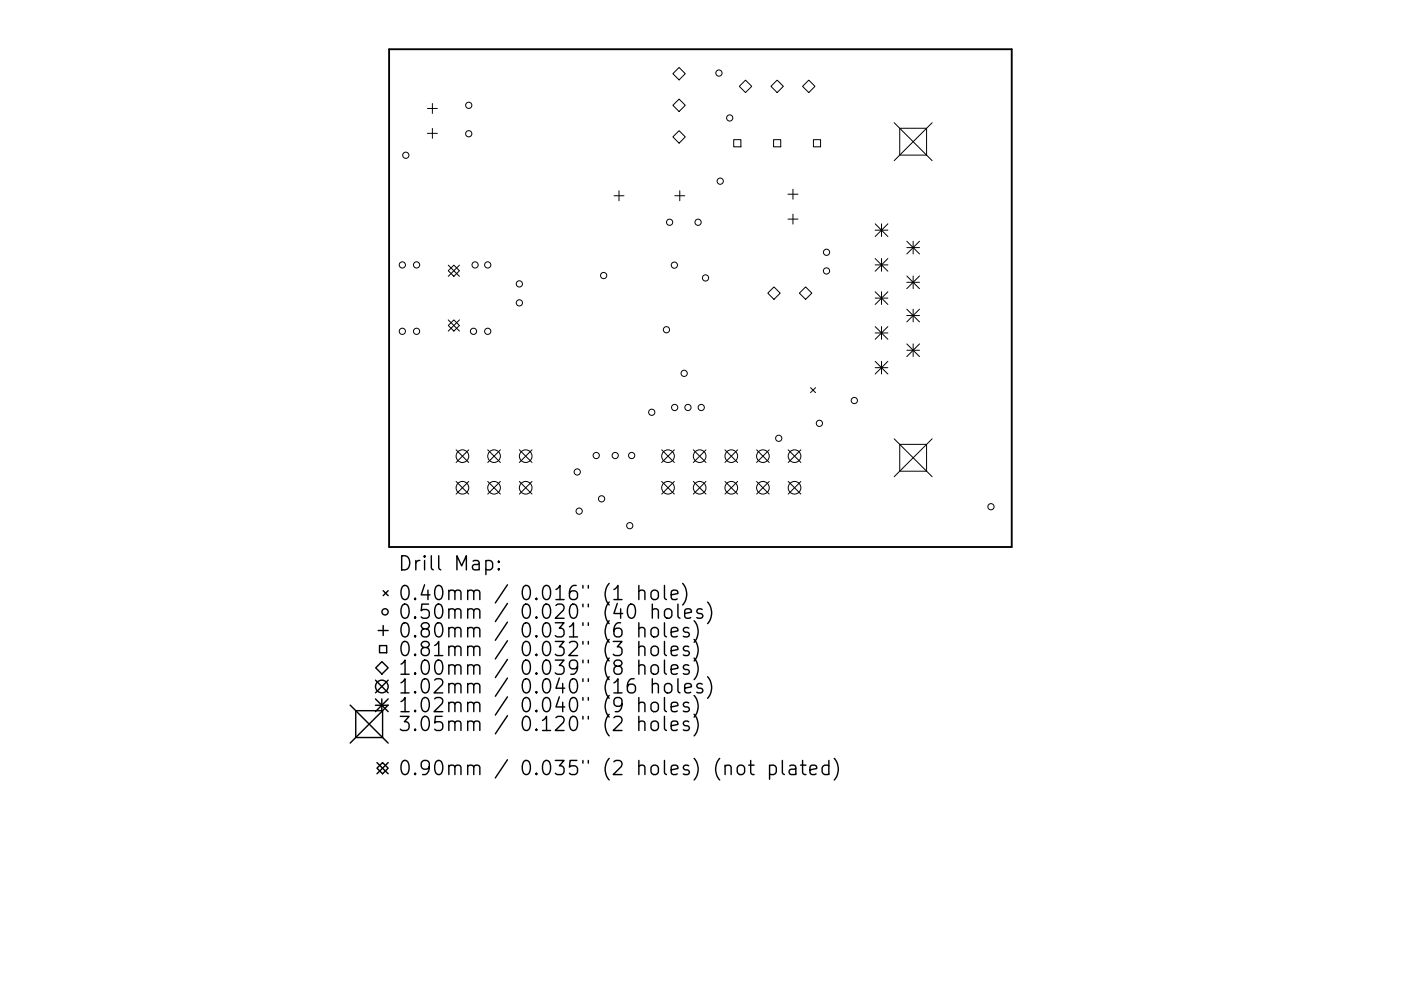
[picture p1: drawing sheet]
<svg xmlns="http://www.w3.org/2000/svg" width="297mm" height="210mm" viewBox="0 0 297 210" stroke-linecap="round" stroke-linejoin="round" font-family="sans-serif">
<defs><g id="words">
<g font-size="4.2">
<text x="84.3" y="121.1">Drill Map:</text>
<text x="84.3" y="127.4">0.40mm / 0.016&quot; (1 hole)</text>
<text x="84.3" y="131.3">0.50mm / 0.020&quot; (40 holes)</text>
<text x="84.3" y="135.3">0.80mm / 0.031&quot; (6 holes)</text>
<text x="84.3" y="139.2">0.81mm / 0.032&quot; (3 holes)</text>
<text x="84.3" y="143.2">1.00mm / 0.039&quot; (8 holes)</text>
<text x="84.3" y="147.2">1.02mm / 0.040&quot; (16 holes)</text>
<text x="84.3" y="151.1">1.02mm / 0.040&quot; (9 holes)</text>
<text x="84.3" y="155.1">3.05mm / 0.120&quot; (2 holes)</text>
<text x="84.3" y="164.5">0.90mm / 0.035&quot; (2 holes) (not plated)</text>
</g>
</g></defs>
<path d="M82.5 10.4h132v105.7h-132z" fill="none" stroke="#000" stroke-width=".4"/>
<g fill="none" stroke="#000" stroke-width=".21">
<path d="M142.7 15.6l1.3-1.3 1.3 1.3-1.3 1.4zM158.1 17l1.3 1.3-1.3 1.3-1.4-1.3zM163.5 18.3l1.3-1.3 1.3 1.3-1.3 1.3zM171.5 17l1.3 1.3-1.3 1.3-1.3-1.3zM90.6 23h2.1M90.6 28.3h2.1M91.7 22v2.1M91.7 27.2v2.2M142.7 22.3l1.3-1.3 1.3 1.3-1.3 1.4zM142.7 29l1.3-1.3 1.3 1.3-1.3 1.4zM155.6 29.6h1.5v1.5h-1.5zM164 29.6h1.5v1.5h-1.5z"/>
<path d="M172.5 29.6h1.5v1.5h-1.5zM189.6 26l8 8.1M190.8 27.2h5.7v5.7h-5.7zM197.6 26l-8 8.1M95 57.4l1.2-1.1 1.2 1.1-1.2 1.2zM95 56.3l2.4 2.3M97.4 56.3l-2.4 2.3M130.2 41.5h2.1M131.2 40.5v2.1M143.1 41.5h2.1M144.1 40.5v2.1M167.1 41.2h2.1"/>
<path d="M167.1 46.5h2.1M168.1 40.1v2.2M168.1 45.4v2.1M185.6 47.5l2.6 2.7M185.6 48.8h2.6M185.6 54.9l2.6 2.6M185.6 56.2h2.6M186.9 47.5v2.7M186.9 54.9v2.6M188.2 47.5l-2.6 2.7M188.2 54.9l-2.6 2.6M192.3 51.2l2.7 2.7"/>
<path d="M192.3 52.5h2.7M192.3 58.6l2.7 2.6M192.3 59.9h2.7M193.6 51.2v2.7M193.6 58.6v2.6M195 51.2l-2.7 2.7M195 58.6l-2.7 2.6M95 67.9l2.4 2.3M96.2 67.9l1.2 1.2-1.2 1.1-1.2-1.1zM97.4 67.9l-2.4 2.3M162.8 62.2l1.3-1.3 1.3 1.3-1.3 1.3zM170.8 60.9l1.3 1.3-1.3 1.3-1.3-1.3z"/>
<path d="M185.6 61.9l2.6 2.7M185.6 63.3h2.6M185.6 69.3l2.6 2.7M185.6 70.6h2.6M185.6 76.7l2.6 2.7M185.6 78h2.6M186.9 61.9v2.7M186.9 69.3v2.7M186.9 76.7v2.7M188.2 61.9l-2.6 2.7M188.2 69.3l-2.6 2.7M188.2 76.7l-2.6 2.7"/>
<path d="M192.3 65.6l2.7 2.7M192.3 66.9h2.7M192.3 73l2.7 2.7M192.3 74.3h2.7M193.6 65.6v2.7M193.6 73v2.7M195 65.6l-2.7 2.7M195 73l-2.7 2.7M96.7 95.4l2.7 2.7M99.4 95.4l-2.7 2.7M103.4 95.4l2.7 2.7M106.1 95.4l-2.7 2.7"/>
<path d="M110.1 95.4l2.7 2.7M112.8 95.4l-2.7 2.7M140.3 95.4l2.7 2.7M143 95.4l-2.7 2.7M147 95.4l2.7 2.7M149.7 95.4l-2.7 2.7M153.7 95.4l2.7 2.7M156.4 95.4l-2.7 2.7M160.4 95.4l2.7 2.7M163.1 95.4l-2.7 2.7M167.1 95.4l2.7 2.7M169.8 95.4l-2.7 2.7"/>
<path d="M171.9 82.2l1 1.1M172.9 82.2l-1 1.1M189.6 93.1l8 8.1M190.8 94.3h5.7v5.7h-5.7zM197.6 93.1l-8 8.1M96.7 102.1l2.7 2.7M99.4 102.1l-2.7 2.7M103.4 102.1l2.7 2.7M106.1 102.1l-2.7 2.7M110.1 102.1l2.7 2.7M112.8 102.1l-2.7 2.7M140.3 102.1l2.7 2.7"/>
<path d="M143 102.1l-2.7 2.7M147 102.1l2.7 2.7M149.7 102.1l-2.7 2.7M153.7 102.1l2.7 2.7M156.4 102.1l-2.7 2.7M160.4 102.1l2.7 2.7M163.1 102.1l-2.7 2.7M167.1 102.1l2.7 2.7M169.8 102.1l-2.7 2.7"/>
<circle cx="152.4" cy="15.5" r=".66"/>
<circle cx="86" cy="32.9" r=".66"/>
<circle cx="99.4" cy="28.4" r=".66"/>
<circle cx="99.4" cy="22.3" r=".66"/>
<circle cx="152.7" cy="38.4" r=".66"/>
<circle cx="154.7" cy="25" r=".66"/>
<circle cx="85.3" cy="56.2" r=".66"/>
<circle cx="88.3" cy="56.2" r=".66"/>
<circle cx="100.7" cy="56.2" r=".66"/>
<circle cx="103.4" cy="56.2" r=".66"/>
<circle cx="128" cy="58.5" r=".66"/>
<circle cx="142" cy="47.2" r=".66"/>
<circle cx="143" cy="56.3" r=".66"/>
<circle cx="148" cy="47.2" r=".66"/>
<circle cx="149.6" cy="59" r=".66"/>
<circle cx="175.2" cy="57.5" r=".66"/>
<circle cx="175.2" cy="53.5" r=".66"/>
<circle cx="85.3" cy="70.3" r=".66"/>
<circle cx="88.3" cy="70.3" r=".66"/>
<circle cx="100.4" cy="70.3" r=".66"/>
<circle cx="103.4" cy="70.3" r=".66"/>
<circle cx="110.1" cy="64.3" r=".66"/>
<circle cx="110.1" cy="60.2" r=".66"/>
<circle cx="141.3" cy="70" r=".66"/>
<circle cx="145.1" cy="79.2" r=".66"/>
<circle cx="98" cy="96.8" r="1.34"/>
<circle cx="104.8" cy="96.8" r="1.34"/>
<circle cx="111.5" cy="96.8" r="1.34"/>
<circle cx="126.4" cy="96.6" r=".66"/>
<circle cx="130.4" cy="96.6" r=".66"/>
<circle cx="133.9" cy="96.6" r=".66"/>
<circle cx="138.2" cy="87.5" r=".66"/>
<circle cx="141.6" cy="96.8" r="1.34"/>
<circle cx="143" cy="86.5" r=".66"/>
<circle cx="145.9" cy="86.5" r=".66"/>
<circle cx="148.3" cy="96.8" r="1.34"/>
<circle cx="148.7" cy="86.5" r=".66"/>
<circle cx="155" cy="96.8" r="1.34"/>
<circle cx="161.8" cy="96.8" r="1.34"/>
<circle cx="165.1" cy="93" r=".66"/>
<circle cx="168.5" cy="96.8" r="1.34"/>
<circle cx="173.7" cy="89.8" r=".66"/>
<circle cx="181.1" cy="85" r=".66"/>
<circle cx="98" cy="103.5" r="1.34"/>
<circle cx="104.8" cy="103.5" r="1.34"/>
<circle cx="111.5" cy="103.5" r="1.34"/>
<circle cx="122.4" cy="100.1" r=".66"/>
<circle cx="122.8" cy="108.4" r=".66"/>
<circle cx="127.6" cy="105.8" r=".66"/>
<circle cx="133.5" cy="111.5" r=".66"/>
<circle cx="141.6" cy="103.5" r="1.34"/>
<circle cx="148.3" cy="103.5" r="1.34"/>
<circle cx="155" cy="103.5" r="1.34"/>
<circle cx="161.8" cy="103.5" r="1.34"/>
<circle cx="168.5" cy="103.5" r="1.34"/>
<circle cx="210.1" cy="107.5" r=".66"/>
</g>
<g fill="none" stroke="#000" stroke-width=".3">
<path d="M103 119.1l.9-.2 .5 .6v.8l-.2 .5-.3 .1-.9-.1M105.7 119.1l.2 .1-.2 .1-.1-.1 .1-.1v.2M80.2 133.8h2.1M80.5 137h1.5v1.5h-1.5zM81.2 125.3l1.1 1.1M81.2 132.7v2.1M82.3 125.3l-1.1 1.1M105.7 120.6l.2 .2-.2 .1-.1-.1 .1-.2v.3M135.4 125.5a.74 .74 0 0 1 1.3 .1v1.6M135.4 133.4a.74 .74 0 0 1 1.3 .2v1.5M135.4 137.4a.74 .74 0 0 1 1.3 .1v1.6M135.4 124.2v3"/>
<path d="M135.4 132.1v3M135.4 136.1v3M138.2 125.5a.81 .81 0 0 1 .8-.3 .81 .81 0 0 1 .6 .6v.8a.81 .81 0 0 1-.8 .6 .81 .81 0 0 1-.8-.6v-.8zM138.2 133.4a.81 .81 0 0 1 .8-.3 .81 .81 0 0 1 .6 .6v.9a.81 .81 0 0 1-.8 .6 .81 .81 0 0 1-.8-.6v-.9zM138.3 129.5a.74 .74 0 0 1 1.3 .1v1.6M138.3 137.2a.81 .81 0 0 1 1.3 .5v.8a.81 .81 0 0 1-.8 .6 .81 .81 0 0 1-.8-.6v-.8zM138.3 128.2v3M140.9 124.2v2.6l.4 .4M140.9 132.1v2.6l.4 .4M140.9 136.1v2.6l.4 .4M141.2 129.3a.81 .81 0 0 1 1.2 .4v.9a.81 .81 0 0 1-.7 .6 .81 .81 0 0 1-.8-.6v-.9zM142.3 126.2l1.4-.3-.1-.5-.9-.2-.4 .4v1.2l.1 .3 .3 .1 .9-.1"/>
<path d="M142.3 134.1l1.4-.3-.1-.5-.9-.2-.4 .5v1.1l.1 .3 .3 .1 .9-.1M142.3 138.1l1.4-.3-.1-.6-.9-.1-.4 .4v1.2l.1 .2 .3 .2 .9-.2M143.7 128.2v2.5l.5 .5M144.7 123.8a3.4 3.4 0 0 1 0 4.6M145.2 130.2l1.4-.3-.2-.6-.8-.1-.4 .4v1.1l.1 .3 .3 .2 .8-.2M146 133.3l-.7-.2-.4 .5 .1 .4 1 .3 .2 .3-.2 .4-.3 .1-.8-.1M146 137.2l-.7-.1-.4 .4 .1 .4 1 .3 .2 .3-.2 .4-.3 .2-.8-.2M147.2 131.7a3.4 3.4 0 0 1 0 4.6M147.2 135.7a3.4 3.4 0 0 1 0 4.5M147.2 139.6a3.4 3.4 0 0 1 0 4.6M148.9 129.3l-.7-.1-.5 .4 .2 .4 1 .3 .1 .3-.1 .4-.3 .2-.9-.2M150 127.7a3.4 3.4 0 0 1 0 4.6"/>
<path d="M74.2 149.6l8.1 8.1M75.4 150.8h5.7v5.7h-5.7zM79.6 148.3l2.7 2.7M79.6 149.6h2.7M79.6 144.3l2.7 2.7M79.7 141.7l1.3-1.3 1.3 1.3-1.3 1.3zM81 148.3v2.7M82.3 144.3l-2.7 2.7M82.3 148.3l-2.7 2.7M82.3 149.6l-8.1 8.1M135.4 141.3a.74 .74 0 0 1 1.3 .2v1.5M135.4 149.3a.74 .74 0 0 1 1.3 .1v1.6"/>
<path d="M135.4 153.3a.74 .74 0 0 1 1.3 .1v1.6M135.4 140v3M135.4 148v3M135.4 152v3M138.2 141.3a.81 .81 0 0 1 .8-.3 .81 .81 0 0 1 .6 .6v.9a.81 .81 0 0 1-.8 .6 .81 .81 0 0 1-.8-.6v-.9zM138.2 153.3a.81 .81 0 0 1 .8-.3 .81 .81 0 0 1 .6 .6v.8a.81 .81 0 0 1-.8 .6 .81 .81 0 0 1-.8-.6v-.8zM138.3 145.3a.74 .74 0 0 1 1.3 .1v1.6M138.3 149.1a.81 .81 0 0 1 1.3 .5v.8a.81 .81 0 0 1-.8 .6 .81 .81 0 0 1-.8-.6v-.8zM138.3 144v3M140.9 140v2.6l.4 .4M140.9 148v2.6l.4 .4M140.9 152v2.6l.4 .4"/>
<path d="M141 145.3a.81 .81 0 0 1 .8-.3 .81 .81 0 0 1 .6 .6v.8a.81 .81 0 0 1-.7 .6 .81 .81 0 0 1-.8-.6v-.8zM142.3 142l1.4-.2-.1-.6-.9-.2-.4 .5v1.1l.1 .3 .3 .1 .9-.1M142.3 150l1.4-.3-.1-.6-.9-.1-.4 .4v1.2l.1 .2 .3 .2 .9-.2M142.3 154l1.4-.3-.1-.6-.9-.1-.4 .4v1.2l.1 .2 .3 .2 .9-.2M143.7 144v2.6l.5 .4M145.2 146l1.4-.3-.2-.5-.8-.2-.4 .4v1.2l.1 .3 .3 .1 .8-.1M146 141.2l-.7-.2-.4 .5 .1 .4 1 .3 .2 .3-.2 .4-.3 .1-.8-.1M146 149.1l-.7-.1-.4 .4 .1 .4 1 .3 .2 .3-.2 .4-.3 .2-.8-.2M146 153.1l-.7-.1-.4 .4 .1 .4 1 .3 .2 .3-.2 .4-.3 .2-.8-.2M147.2 147.6a3.4 3.4 0 0 1 0 4.5M147.2 151.6a3.4 3.4 0 0 1 0 4.5M148.9 145.2l-.7-.2-.5 .4 .2 .5 1 .3 .1 .2-.1 .5-.3 .1-.9-.1"/>
<path d="M150 143.6a3.4 3.4 0 0 1 0 4.6M79.9 163l1.2-1.2 1.2 1.2-1.2 1.2zM79.9 161.8l2.4 2.4M82.3 161.8l-2.4 2.4M156.6 162.5a.81 .81 0 0 1 1.3 .4v.9a.81 .81 0 0 1-.8 .6 .81 .81 0 0 1-.8-.6v-.9zM158.7 162.3h1.2M159.2 161.3v2.6l.1 .3 .6 .1M163.2 162.5l.8-.2 .6 .6v.9l-.3 .4-.3 .1-.8-.1M163.2 162.3v3M165.9 161.3v2.6l.4 .4M167.4 162.5l.3-.2 .9 .2 .1 .3v1.5M168.7 163.1l-1 .1a.59 .59 0 0 0-.4 .6 .59 .59 0 0 0 .4 .5l1-.1"/>
<path d="M169.7 162.3h1.2M170.2 161.3v2.6l.1 .3 .6 .1M171.7 163.3l1.5-.2-.2-.6-.8-.2-.5 .5v1.1l.2 .3 .3 .1 .8-.1M175.7 162.5l-.8-.2-.6 .6v.9l.3 .4 .3 .1 .8-.1M175.7 161.3v3M176.9 160.9a3.4 3.4 0 0 1 0 4.6"/>
<circle cx="81.6" cy="129.8" r=".66"/>
<circle cx="81" cy="145.7" r="1.34"/>
</g>
<use href="#words"/>
</svg>
